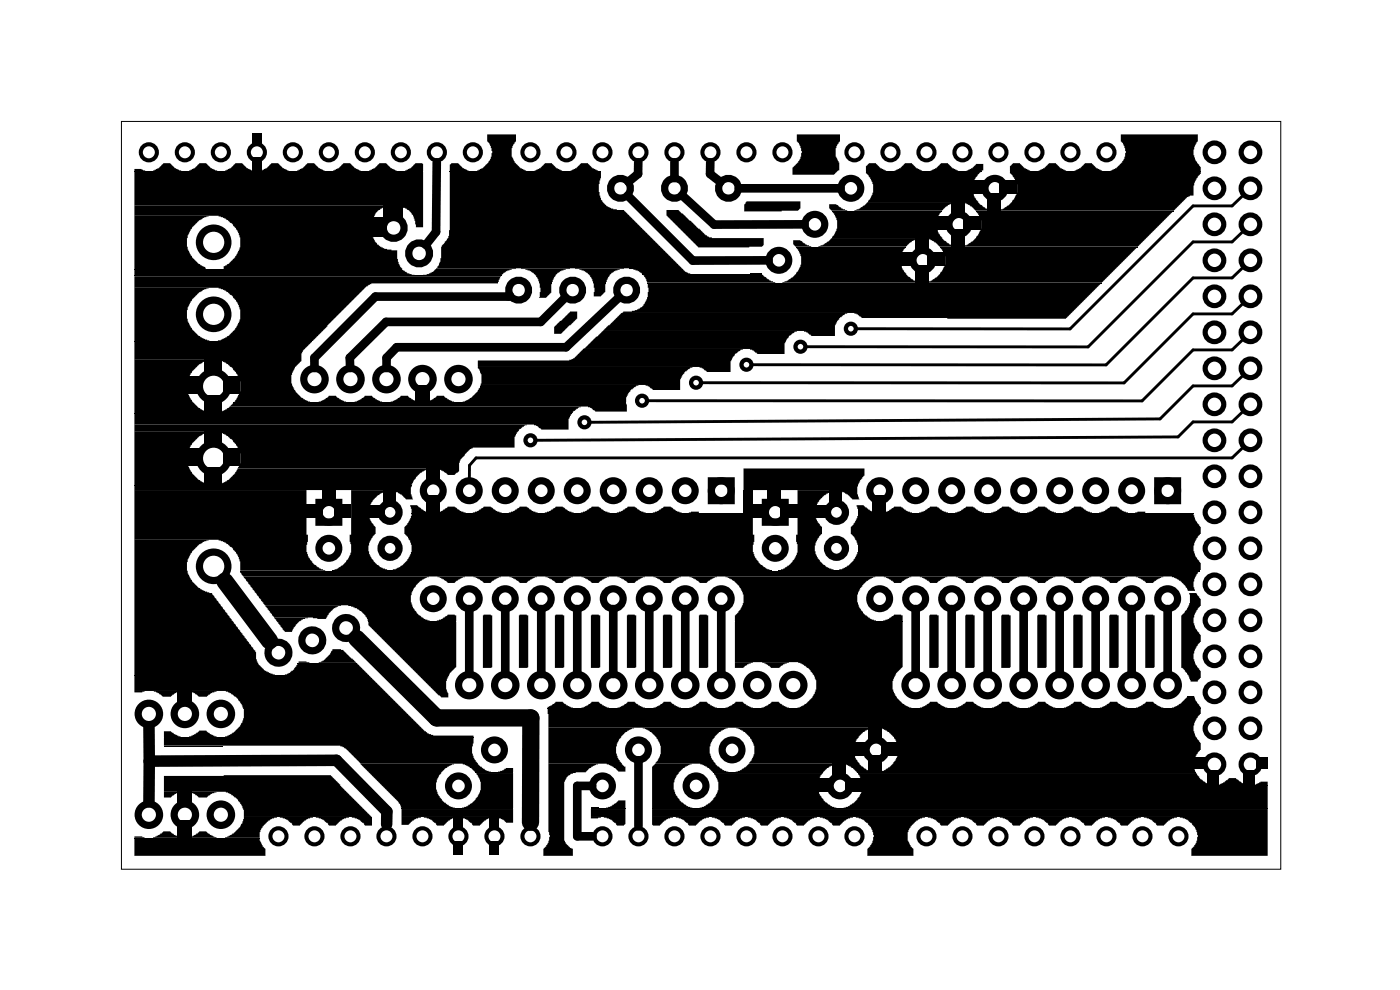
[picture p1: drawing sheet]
<svg xmlns="http://www.w3.org/2000/svg" width="99mm" height="70mm" viewBox="0 0 99 70" stroke-linecap="round" stroke-linejoin="round" font-family="sans-serif">
<g fill="none" stroke="#000" stroke-width=".07">
<path d="M8.6 8.6h81.8v52.7h-81.8zM9.5 12.1h20.4M9.5 19h18.9M9.5 19.5h25.9M31.7 12.1h10.7M45.3 19.4h8.5M45.7 20h32M56.2 17.4h7.7M58.7 14.9h7.7M61.1 12.1h8.1M66.3 17.4h13.9M68.9 14.9h13.9"/>
<path d="M71.3 12.1h13.4M9.5 24.1h12.5M9.5 29.2h30.9M9.5 34.2h19.5M16.5 28.4h27.7M29 36.2h24.1M60.5 36.2h23.7M9.5 47.7h16.5M9.5 59.1h8.8M11.6 52h21.8M11.6 52.6h4.1M17 40.3h67.6"/>
<path d="M21 46.8h4.2M23.5 40.2h30.9M26 43.8h6.2M28.3 57.1h7.9M33.6 54.5h2.6M38.6 50h46.1M41.7 57.1h2.4M46 57.1h43.4M50.3 54.5h7.7M51.8 43.8h11.9M54.9 40.2h29.8M60.5 54.5h23.9"/>
<path d="M60.8 55.4h28.6"/>
</g>
<g fill="#000">
<path d="M9.5 11.9h.5l.2 .2h-.7zM9.5 12.1h20.4v3.9h-.6v-.4l-.3-.6-.3-.3-.7-.2h-18.5zM9.5 14.5h18l-.8 .3-.2 .2-.2 .6a1.7 1.7 0 0 0 0 1.1l.3 .6h.1l.1 .1 .5 .2 .7 .1 .1 .8 .3 .5h-12.6v-.2l.3-.2 .5-.4 .4-.7v-.8l-.2-.3-.4-.6-.3-.3-.7-.3h-5.9zM9.5 15.2h5.2l-.6 .3-.6 .5-.3 .8v.6l.2 .6 .6 .6 .5 .2v.2h-5zM9.5 19h18.9l.3 .3 .5 .1h-19.7zM9.5 19.5h25.8l-.2 .5h-8.9l-.4 .2-3.7 3.9h-6.7l.7-.4 .5-.5 .4-.7v-.7l-.2-.3-.4-.6-.3-.3-.7-.3h-5.9zM10.8 12l.4-.1 .3-.4h.5l.3 .4 .5 .2zM13.3 12l.4-.1 .4-.4h.5l.3 .4 .4 .2zM15.9 12l.4-.1 .3-.4h.5l.3 .4 .4 .2zM17.8 9.4h.6v.8h-.6zM17.8 11.1h.6v1h-.6zM18.4 12l.4-.1 .3-.4h.5l.3 .4 .5 .2z"/>
<path d="M21 12l.4-.1 .3-.4h.5l.3 .4 .4 .2zM23.5 12l.4-.1 .3-.4h.5l.3 .4 .4 .2zM26.1 15.3h1.2v1.4h-1.2zM26 12l.4-.1 .4-.4h.5l.3 .4 .4 .2zM27.1 14.4h1.4v1.1h-1.4zM28.6 12l.4-.1 .3-.4 .6 .1v.5zM29.9 19.4l.4-.1 .3-.1 .2-.3h5.6l-.7 .2-.3 .3zM31.7 12.1h10.7l-.2 1.4 .3 .8 .3 .3 .3 .1 .9 .1 4.3 4.4 .4 .1h-3.4l-.3-.2-.6-.2h-13.6l.2-.2 .1-.5v-.8l.6-.8zM31.7 11.6l.1-.1h.5l.3 .4 .5 .2h-1.4zM34.4 9.5h2v.5l-.3 .4v.7l.2 .4 .3 .2 .5 .4h-3.4l.4-.2 .4-.4 .2-.4v-.4l-.2-.6-.1-.1zM36.8 18.9h3.4l-.6 .2-.4 .3-.3 .6v.7l-.4 .3h-.5a1.54 1.54 0 0 0 0-1.2l-.4-.6zM37.7 12l.4-.1 .3-.4h.5l.4 .4 .4 .2z"/>
<path d="M40.6 18.9l3.4 .1h-.3l-.5 .2-.4 .7-.1 .7-.3 .3h-.5v-.6l-.2-.7-.4-.5zM40.3 12l.4-.1 .3-.4h.5l.3 .4 .4 .2zM45.4 19.4h8.4l.5 .4 .4 .1h-9zM45.7 20h32l-2.5 2.5-14.4-.1-.3-.2-.2-.1h-16.4l.1-.1h.6l.3-.1 .5-.3 .3-.6zM47 14.8h.9l2.1 1.9 3.9 .1v.5l-.1 .1-.9 .1h-3.6l-2.3-2.3zM52.6 14.3l3.9-.1v.5l-.2 .2h-3.8v-.5zM53 19.3h.8zM56 17h.5l.3 .3 .4 .1h-1.1l-.1-.1zM56.2 9.5h3.1v.5l-.3 .4v.7l.2 .4v.5h-.1l-.2 .3h-3v-.5l.5-.5 .2-.5-.1-.5-.3-.3zM56.2 17.5h7.7l-.4 .6v.5l.1 .3 .5 .6 .8 .4h-9.7l.7-.3 .6-.8v-.7zM58.5 14.4h.5l.4 .3 .4 .2h-1.1l-.2-.2zM57.7 17.4l.4-.1 .6-.5h6.1l-.6 .3-.3 .3z"/>
<path d="M58.8 14.9h7.6l-.3 .6v.6l.1 .3 .4 .6 .8 .4h-1.1l-.3-.3-.6-.3h-6.7l.4-.7v-.6zM61.1 12.1h8.1l-.5 .7-.1 .7 .2 .5 .3 .4 .4 .3 .4 .2h-1.1l-.2-.3-.6-.3h-6.8l.4-.7v-.6zM60.3 14.8l.4-.1 .5-.4h6.1l-.6 .3-.2 .3zM61.2 11.6l.6-.1 .3 .4 .4 .2h-1.4v-.4zM63.4 17.8h1.2v1h-1.2zM63.1 12l.4-.1 .3-.4h.5l.4 .4 .4 .2zM64.6 16.7h.9v1.2h-.9zM64.6 18.7h.9v1.2h-.9zM65.5 17.8h1.2v1h-1.2zM66 15.3h1.1v.9h-1.1zM65.7 12l.4-.1 .3-.4h.5l.3 .4 .4 .2zM66.4 17.5h13.8l-2.4 2.4h-12.4l.7-.3 .5-.8 .1-.7z"/>
<path d="M67.1 14.2h1v1.1h-1zM67.1 16.2h1v1.2h-1zM68 15.3h1.2v.9h-1.2zM68.5 12.8h1.2v.9h-1.2zM68.2 12l.4-.1 .3-.3h.5v.4l-.1 .1zM68.9 14.9l13.8 .1-2.4 2.4h-12.4l.7-.3 .6-.8v-.8zM69.7 13.6h.9v1.3h-.9zM70.5 12.8h1.3v.9h-1.3zM71.3 12.1h13.4v.2l-.2 .1-.2 .5-.1 .9-.4 .1-1 1h-12.4l.8-.4 .4-.4 .2-.5-.1-.8zM71.3 11.7l.2-.2h.5l.3 .4 .4 .2h-1.4zM73.3 12l.4-.1 .3-.4h.5l.3 .4 .4 .2zM75.8 12l.4-.1 .3-.4h.5l.4 .4 .4 .2z"/>
<path d="M79.1 9.5h5.4v.5l-.2 .3-.1 .7 .2 .4 .3 .4v.3h-6.3l.4-.2 .2-.3 .4-.5v-.4l-.2-.6-.1-.1zM9.5 20.3h5.2l-.6 .3-.6 .5-.3 .6v.8l.3 .7 .5 .5 .8 .4h-5.3zM9.5 24.1h12.5l-.6 .6-.1 .2v.6l-.5 .4-.2 .5v.7l.3 .6 .4 .4 .6 .3h-5.4l.5-.8v-.7l-.4-.7-.7-.6-.5-.2h-5.9zM9.5 25.4h5.2l-.6 .3-.6 .5-.3 .6v.8l.3 .7 .5 .5 .8 .3h-5.3zM9.5 29.2h30.8l-.2 .3v.8h-1.9l-.3-.2-.2-.1h-28.2zM9.5 30h27.7l-.3 .1-.4 .4-.2 .3v.8h-2.9l-.2 .1-.7 .7-.1 .2v.7l-.3 .2h-.5l-.3-.2-.4-.2h-14.1l.2-.4v-.7l-.2-.3-.5-.7-.6-.4-.3-.1h-5.9zM9.5 30.5h5.2l-.6 .3-.6 .5-.3 .5v.8l.2 .7 .6 .5 .8 .4h-5.3zM9.5 34.3h19.5v.6l.1 .3h-.5l-.3-.3-.5-.3h-18.3zM9.5 34.6h12.1v3.1h.1l-.1 1.2 .2 .5 .4 .5 .7 .4h-5.9v-.7l-.4-.7-.5-.5-.7-.3h-5.9zM9.5 38.1h5.2l-.6 .3-.7 .6-.2 .7v.8l.3 .5 .5 .5 .5 .2 .5 .1 1.6 2.4 1.4 1.7 .1 .6 .1 .4 .5 .4 .7 .3h-9.9zM13.1 26.6h1.2v1.2h-1.2zM13.1 31.7h1.2v1.2h-1.2z"/>
<path d="M14.4 25.3h1.3v1.1h-1.3zM14.4 27.9h1.3v1.2h-1.3zM14.4 30.4h1.3v1.1h-1.3zM14.4 33h1.3v1.2h-1.3zM15.8 26.6h1.2v1.2h-1.2zM15.8 31.7h1.2v1.2h-1.2zM15.4 29.1h.2l.4-.2 .2-.2h24.8l-.5 .3-.1 .1zM16.3 28.6l.1-.2h27.8v.6h-2.2l-.3-.2-.2-.1h-25.3zM15.4 34.2h.2l.5-.3 .5-.5 .1-.3h13.6l-.6 .3-.5 .5-.2 .3zM21.5 35.6h1.2v1h-1.2zM22.7 34.5h1v1.1h-1zM22.5 28.3l.4-.1 .3-.3h.5l.3 .3 .4 .2z"/>
<path d="M23.6 35.6h1.2v1h-1.2zM24.8 34.6h2.5l-.6 .3-.4 .4-.3 .4v.7l.2 .5 .3 .3v.5l-.2 .1-.3 .5v.6l.2 .5 .4 .5 .7 .3h-3.7l.6-.3 .2-.2 .4-.7v-.6l-.1-.2v-.5h.1zM25 28.3l.5-.1 .2-.3h.5l.3 .3 .5 .2zM25.9 35.6h1.2v.9h-1.2zM27.1 34.5h.8v1.2h-.8zM27.6 28.3l.4-.1 .3-.3h.5l.2 .3 .5 .2zM28.9 35.6h.5l.5 .5 .4 .1h-1.3zM29 36.3h24.1v1.4h.1l-.1 1.2 .4 .8 .8 .5h-26.6l.7-.3 .3-.3 .3-.7v-.5l-.1-.3-.4-.4v-.5l.3-.3zM29.3 27.2h1v1.2h-1zM30.1 33h.9v1.1h-.9zM30.1 35h.9v1.2h-.9zM30.1 28.3l.5-.1 .2-.3h.5l.3 .3 .4 .2z"/>
<path d="M30.8 36.2l.4-.1 .4-.4h.5l.3 .4 .5 .1zM33.7 25.9h15.2l-.4 .1-.4 .4-.1 .4v.7h-1.9l-.3-.2-.2-.1h-11.7l.1-.8zM32.6 28.3l.7-.2 .4-.5 .2-.4h11.1l-.5 .3-.2 .2-.1 .3v.4zM33.4 36.2l.4-.1 .3-.4h.5l.4 .4 .4 .1zM35.9 36.2l.4-.1 .4-.4h.5l.3 .4 .4 .1zM38.4 36.2l.4-.1 .4-.4h.5l.4 .4 .4 .1zM39.3 22.8l.3-.2 .6-.6h.5v.5l-1.1 1.1h-.5v-.6zM33.7 25.4h6.5l.3-.1 .6-.7h11.3l-.5 .3-.2 .3-.2 .3v.7h-1.6l-.3-.2-.2-.1h-15.7zM41 36.2l.4-.1 .3-.4h.5l.4 .4 .4 .1zM41.2 24.6h.1l1.2-1.2h13.7l-.5 .3-.2 .2-.1 .3v.8h-2l-.2-.3-.3-.1zM42.6 23.3l.3-.4h.1l.8-.8h16l-.5 .3-.2 .2-.2 .3v.8h-1.7l-.2-.2-.3-.1zM43.5 36.2l.4-.1 .4-.4h.5l.3 .4 .5 .1z"/>
<path d="M46.1 36.2l.4-.1 .3-.4h.5l.4 .4 .4 .1zM48.6 36.2l.7-.1v.1zM52.5 33.1h8.5v.5l-.3 .3-.2 .4v.6l.1 .3h-.5l-.3-.3-.5-.3h-6.8zM52.5 34.6h.6v1.6h-.6zM53 35.6h1.2v1h-1.2zM54.2 34.5h.9v1.1h-.9zM55.1 35.6h1.2v1h-1.2zM56.3 34.6h2.5l-.7 .3-.3 .4-.3 .4v.7l.2 .5 .3 .3v.5l-.2 .1-.3 .5v.6l.3 .7 .5 .4 .5 .2h-3.7l.6-.3 .2-.2 .4-.7v-.6l-.1-.2v-.5h.1zM57.4 35.6h1.2v.9h-1.2zM58.5 34.5h.9v1.2h-.9zM60.4 35.6h.5l.5 .5 .4 .1h-1.3zM60.5 36.3h23.7l.2 .5 .3 .4v.5l-.3 .3-.2 .5 .1 .7 .4 .5v.5h-25.5l.7-.3 .3-.3 .3-.5v-.7l-.2-.5-.3-.2v-.5l.3-.3z"/>
<path d="M61.5 35h1v1.2h-1zM62.3 36.2l.4-.1 .4-.4h.5l.3 .4 .4 .1zM64.9 36.2l.4-.1 .3-.4h.5l.4 .4 .4 .1zM67.4 36.2l.4-.1 .4-.4h.5l.3 .4 .4 .1zM69.9 36.2l.4-.1 .4-.4h.5l.4 .4 .4 .1zM72.5 36.2l.4-.1 .3-.4h.5l.4 .4 .4 .1zM75 36.2l.4-.1 .4-.4h.5l.3 .4 .4 .1zM77.6 36.2l.4-.1 .3-.4h.5l.4 .4 .4 .1zM80.1 36.2l.7-.1v.1zM9.5 47.7h16.6l4.1 4 .4 .2h2.8v.1h-17.5l.4-.2 .5-.4 .3-.4 .1-.3v-.7l-.1-.2-.3-.5-.4-.3-.5-.2h-6.4zM9.5 48.8h.7l-.7 .1zM9.5 59h.5l.2 .1h-.7z"/>
<path d="M9.5 59.2h8.8l.2 .5 .2 .2v.5h-9.2zM10.9 48.8h1.8l-.4 .1-.2 .3h-.6l-.1-.2zM10.8 59.1l.5-.2 .2-.2h.5l.3 .2 .4 .2zM11.6 51.6h.5l.2 .2 .4 .2h-1.1zM11.6 52.1h21.8v.4l-.1 .2v.5l.1 .3 .5 .6 .7 .4h-1.1l-.2-.3-.7-.3h-7.2l-1-1.1-.4-.2h-12.4zM11.6 55.9h1.1l-.4 .1-.2 .3h-.5zM12.5 48.6h1v1.2h-1zM12.5 55.8h1v1.1h-1zM12.5 57.9h1v1.2h-1zM13.4 48.8h1.9l-.4 .1-.3 .3h-.6l-.1-.2zM13.4 55.9h1.9l-.4 .1-.3 .3h-.6l-.1-.2zM13.3 52l.5-.2 .3-.3h.5l.2 .3 .5 .2z"/>
<path d="M13.3 59.1l.5-.2 .3-.2h.5l.2 .2 .5 .2zM11.6 54.7h11.8l.6 .7v.1l2.2 2.1v.7h-.5v-.2l-.3-.3-.6-.2h-7.6v-.5l-.1-.3-.5-.5-.3-.3-.4-.1h-4.3zM17 40.3l67.6 .1-.2 .1-.2 .5v.4l.1 .3h-.5l-.1-.4-.4-.3-.6-.3h-65.5zM17.2 40.7h13.1l-.6 .3-.5 .5-.2 .5v.5l.4 .8 .5 .4 .4 .1h-4.4v-.2l-.4-.5-.3-.2-.6-.2h-5.9zM17.2 57.6l2.3 .1-.4 .1-.6 .5-.2 .4v.4h-2.4l.6-.3 .5-.4zM18.7 42.7l5.4 .1-.5 .1-.4 .4-.2 .4h-.6l-.3-.1h-2.8zM19.3 43.6h2.4h-.2l-.4 .2-.4 .5-.1 .3h-.5zM19.7 57.6l2.4 .1-.5 .1-.4 .5h-.5l-.1-.2-.3-.3zM20.1 47.6h.2l.4-.3 .3-.5h4.2l.8 .8zM21.1 46.7h.5l.2 .1h-.7zM22.3 57.6l2.3 .1-.4 .1-.5 .5h-.5l-.1-.2-.3-.3zM22.5 46.7l.3-.1 .5-.4 .2-.4h.6l.1 .1 .9 .9z"/>
<path d="M25.4 53.9h6.6l-.6 .3-.4 .5-.2 .5v.5l.1 .4 .4 .5 .4 .3 .4 .1h-3.8l-.2-.4zM26 43.9h6.2v3.2l-.5 .4-.2 .5v.6l.1 .3v.3h-.5l-.1-.1h-.1l-4.9-5zM28.3 57.1h7.9v.9h-.5l-.2-.2-.5-.2h-6.7zM28.3 57.6l1.4 .1-.5 .1-.4 .4h-.5zM29.9 57.6l2.3 .1-.4 .1-.5 .5h-.5v-.2l-.3-.3zM30.9 40.7h1.9l-.5 .2-.2 .2h-.5l-.3-.2zM30.8 43.8l.4-.1 .4-.3h.6v.4zM32 57.5h.7v1h-.7zM32 59.4h.7v.9h-.7zM32.4 57.6l2.4 .1-.5 .1-.4 .5h-.5l-.1-.2-.3-.3zM33.4 40.7h1.9l-.4 .2-.3 .2h-.5l-.2-.2zM33.6 54.5h2.6v2.5h-3.6l.7-.3 .6-.8v-.7z"/>
<path d="M34.1 43.4h.6v3.7h-.6zM34.5 57.5h.7v1h-.7zM34.5 59.4h.7v.9h-.7zM35.1 54.4h.3l.3-.2h.5v.3zM35.9 40.7h2l-.5 .2-.2 .2h-.5l-.3-.2zM36.6 43.4h.7l-.1 3.7h-.6zM38.5 40.7h1.9l-.4 .2-.3 .2h-.5l-.3-.2zM38.6 50h46.1v.4l-.3 .3-.2 .5 .1 .7 .4 .5v.5l-.3 .3-.2 .5v.4l.2 .4h-22.3l.7-.4 .4-.4 .2-.5v-.6l-.3-.6-.4-.4-.6-.3h-23.4zM38.7 51.3h6l-.6 .3-.3 .4-.3 .7v.5l.1 .3 .3 .4 .2 .2v.3h-.5l-.2-.2-.6-.3h-4.1zM38.7 53.9h3.5l-.6 .3-.3 .3h-.7l-.3 .1-.3 .2-.2 .4v4.1l.4 .5 .2 .1v.5h-2.1v-.5l.3-.3 .2-.5-.1-.4zM39.1 43.4h.7v3.7h-.7zM38.6 49.9l.3-.1 .3-.3h.5l.3 .3 .4 .2h-1.8z"/>
<path d="M41 40.7h2l-.5 .2-.3 .2h-.5l-.2-.2zM41.7 57h.5zM41.7 57.1h2.4v1l-.1 .2h-.5v-.2l-.3-.3-.4-.1-1.1-.1zM41.7 57.6l.7 .1h-.7zM41.7 43.4h.7l-.1 3.7h-.6zM41 49.9l.5-.1 .2-.3h.5l.3 .3 .5 .2zM43.6 40.7h1.9l-.5 .2-.2 .2h-.5l-.3-.2zM42.8 57l.4-.1 .4-.4h.5v.5zM44.2 43.4h.7l-.1 3.7h-.6zM43.6 49.9l.4-.1 .3-.3h.5l.2 .3 .5 .2zM45.3 51.3h6l-.6 .3-.4 .6-.2 .5v.5l.1 .4 .3 .4 .5 .3 .4 .2h-1.1l-.3-.3-.6-.3h-3.1l.3-.7v-.7l-.3-.5-.3-.4zM46 57.1h43.4v3.3h-5.3v-.5l.2-.2 .2-.4v-.6l-.4-.7h-.1l-.2-.2-.6-.2h-37.2z"/>
<path d="M46 57.6l1.5 .1-.5 .1-.4 .5h-.5zM46.1 40.7h1.9l-.4 .2-.3 .2h-.5l-.2-.2zM46.2 53.9h2.6l-.6 .3-.5 .5-.2 .5v.5l.2 .4 .3 .5 .4 .3 .5 .1h-2.9v-2.9zM46.8 43.4h.6v3.7h-.6zM46.1 49.9l.5-.1 .2-.3h.5l.3 .3 .4 .2zM47.7 57.6l2.3 .1-.4 .1-.5 .5h-.5l-.1-.2-.3-.3zM48.6 40.7h2l-.5 .2-.2 .2h-.5l-.3-.2zM49.3 43.4h.7l-.1 3.7h-.6zM48.6 49.9l.5-.1 .3-.3h.5l.2 .3 .5 .2zM50.2 57.6l2.4 .1-.5 .1-.5 .5h-.5v-.2l-.3-.3zM50.4 54.5h7.6l-.1 .2-.2 .5v.5l.1 .3 .5 .6 .7 .4h-9.6l.7-.3 .5-.8 .1-.7zM51.2 40.7h10.6l-.7 .3-.4 .5-.2 .4v.6l.1 .4 .4 .5 .4 .3 .4 .1h-10v-.4l.5-.4 .2-.4v-.7l-.3-.6-.4-.3z"/>
<path d="M51.8 43.9h11.9v3.2l-.5 .4-.2 .4v.7l.3 .7 .4 .4 .6 .3h-8l.6-.3 .6-.7 .1-.4v-.6l-.3-.5-.5-.5-.5-.3h-4.5zM51.8 46.7l1.3 .1-.4 .1-.2 .2h-.7zM51.2 49.9l.4-.1 .3-.3h.5l.3 .3 .4 .2zM52 51.3h9.5l-.6 .3-.5 .6-.2 .5v.5l.2 .4 .3 .4 .4 .3 .5 .2h-1.2l-.2-.3-.6-.3h-6.7l.3-.7v-.7l-.3-.5-.3-.4zM52.8 57.6l2.3 .1-.5 .1-.4 .5h-.5l-.1-.2-.3-.3zM51.9 54.4l.4-.1 .5-.4h6.2l-.6 .3-.3 .3zM53.8 46.7l1.9 .1-.4 .1-.3 .2h-.6l-.1-.1zM53.7 49.9l.5-.1 .2-.3h.5l.3 .3 .5 .2zM55.3 57.6l2.3 .1-.4 .1-.5 .5h-.5v-.2l-.3-.3zM57.6 54.9h1.2v1h-1.2zM57.8 57.6l2.4 .1-.5 .1-.4 .5h-.5l-.1-.2-.3-.3zM58.7 53.8h1v1.1h-1z"/>
<path d="M59.6 54.9h1.2v1h-1.2zM60.1 52.4h1.2v.9h-1.2zM60.4 57.6h4.9l-.6 .3-.5 .4-.2 .4v.6l.2 .4 .2 .2v.5h-3.2v-.5l.2-.2 .2-.4v-.6l-.4-.7h-.1l-.2-.2zM60.5 54.5h23.9l.3 .5 .8 .4h-24.7v-.4zM60.8 55.5h28.6v1.5h-29.9l.4-.1 .6-.5 .3-.5zM61.3 51.2h.9v1.2h-.9zM61.3 53.3h.9v1.2h-.9zM62.2 52.4h1.2v.9h-1.2zM62.4 40.7h1.9l-.5 .2-.2 .2h-.5l-.3-.2zM62.3 43.8l.4-.1 .4-.3h.6v.4zM64.9 40.7h1.9l-.4 .2-.3 .2h-.5l-.2-.2zM65.5 57.6l2.3 .1-.5 .1-.4 .5h-.5l-.1-.2-.3-.3z"/>
<path d="M65.6 43.4h.6v3.7h-.6zM64.9 49.9l.5-.1 .2-.3h.5l.3 .3 .4 .2zM67.4 40.7h2l-.5 .2-.2 .2h-.5l-.3-.2zM68 57.6l2.3 .1-.4 .1-.5 .5h-.5v-.2l-.3-.3zM68.2 43.4h.6l-.1 3.7h-.6zM67.4 49.9l.5-.1 .3-.3h.5l.2 .3 .5 .2zM70 40.7h1.9l-.4 .2-.3 .2h-.5l-.3-.2zM70.5 57.6l2.4 .1-.5 .1-.4 .5h-.5l-.1-.2-.3-.3zM70.6 43.4h.7v3.7h-.7zM70 49.9l.4-.1 .3-.3h.5l.3 .3 .4 .2zM72.5 40.7h2l-.5 .2-.3 .2h-.5l-.2-.2zM73.1 57.6l2.3 .1-.4 .1-.5 .5h-.5l-.1-.2-.3-.3z"/>
<path d="M73.2 43.4h.6v3.7h-.6zM72.5 49.9l.5-.1 .2-.3h.5l.3 .3 .5 .2zM75.1 40.7h1.9l-.5 .2-.2 .2h-.5l-.3-.2zM75.6 57.6l2.4 .1-.5 .1-.5 .5h-.5v-.2l-.3-.3zM75.7 43.4h.7l-.1 3.7h-.6zM75.1 49.9l.4-.1 .3-.3h.5l.2 .3 .5 .2zM77.6 40.7h1.9l-.4 .2-.3 .2h-.5l-.2-.2zM78.2 57.6l2.3 .1-.5 .1-.4 .5h-.5l-.1-.2-.3-.3zM78.3 43.4h.6v3.7h-.6zM77.6 49.9l.5-.1 .2-.3h.5l.3 .3 .4 .2zM80.1 40.7h2l-.5 .2-.2 .2h-.5l-.3-.2zM80.7 57.6l2.3 .1-.4 .1-.5 .5h-.5v-.2l-.3-.3z"/>
<path d="M80.8 43.4h.7l-.1 3.7h-.6zM80.1 49.9l.5-.1 .3-.3h.5l.2 .3 .5 .2zM82.7 49.9l.6-.2 .5-.5v-.1h.5l.1 .4 .3 .4v.1zM83.9 41.8h.5l.3 .4v.6l-.3 .3-.2 .5 .1 .7 .4 .5v.5l-.3 .3-.2 .5 .1 .7 .4 .5v.5l-.2 .2v.1h-.5l-.2-.6-.4-.4h-.1v-3.7l.3-.2 .3-.5zM84.1 53.5h1v.8h-1zM85.2 54.3h.8v1.1h-.8zM85.9 55.4l.5-.2 .3-.3h.5l.4 .4 .4 .1zM87.7 54.3h.9v1.1h-.9zM88.6 53.5h.8v.8h-.8zM88.4 55.4h.2l.3-.2h.5v.2z"/>
</g>
<g fill="#000">
<circle cx="80.7" cy="10.8" r=".95"/>
<circle cx="18.5" cy="56.2" r=".95"/>
</g>
<g fill="none" stroke="#000" stroke-width=".51">
<path d="M22.5 35.4h1.4v1.4h-1.4zM50.2 33.9h1.4v1.4h-1.4zM54 35.4h1.4v1.4h-1.4zM81.7 33.9h1.4v1.4h-1.4z"/>
<circle cx="15.1" cy="17.1" r="1"/>
<circle cx="27.8" cy="16.1" r=".74"/>
<circle cx="29.6" cy="17.9" r=".74"/>
<circle cx="43.8" cy="13.3" r=".7"/>
<circle cx="47.6" cy="13.3" r=".7"/>
<circle cx="51.4" cy="13.3" r=".7"/>
<circle cx="55" cy="18.4" r=".7"/>
<circle cx="57.5" cy="15.8" r=".7"/>
<circle cx="60" cy="13.3" r=".7"/>
<circle cx="65.1" cy="18.4" r=".7"/>
<circle cx="67.7" cy="15.8" r=".7"/>
<circle cx="70.2" cy="13.3" r=".7"/>
<circle cx="15.1" cy="32.3" r="1"/>
<circle cx="15.1" cy="27.3" r="1"/>
<circle cx="15.1" cy="22.2" r="1"/>
<circle cx="15.1" cy="40" r="1"/>
<circle cx="22.2" cy="26.7" r=".75"/>
<circle cx="23.2" cy="36.1" r=".7"/>
<circle cx="23.2" cy="38.7" r=".7"/>
<circle cx="24.7" cy="26.7" r=".75"/>
<circle cx="27.3" cy="26.7" r=".75"/>
<circle cx="27.5" cy="36.1" r=".64"/>
<circle cx="27.5" cy="38.7" r=".64"/>
<circle cx="29.8" cy="26.7" r=".75"/>
<circle cx="30.6" cy="34.6" r=".7"/>
<circle cx="32.3" cy="26.7" r=".75"/>
<circle cx="33.1" cy="34.6" r=".7"/>
<circle cx="35.6" cy="34.6" r=".7"/>
<circle cx="36.6" cy="20.5" r=".7"/>
<circle cx="38.2" cy="34.6" r=".7"/>
<circle cx="40.4" cy="20.5" r=".7"/>
<circle cx="40.7" cy="34.6" r=".7"/>
<circle cx="43.3" cy="34.6" r=".7"/>
<circle cx="44.2" cy="20.5" r=".7"/>
<circle cx="45.8" cy="34.6" r=".7"/>
<circle cx="48.3" cy="34.6" r=".7"/>
<circle cx="50.9" cy="34.6" r=".7"/>
<circle cx="54.7" cy="36.1" r=".7"/>
<circle cx="54.7" cy="38.7" r=".7"/>
<circle cx="59" cy="36.1" r=".64"/>
<circle cx="59" cy="38.7" r=".64"/>
<circle cx="62.1" cy="34.6" r=".7"/>
<circle cx="64.6" cy="34.6" r=".7"/>
<circle cx="67.1" cy="34.6" r=".7"/>
<circle cx="69.7" cy="34.6" r=".7"/>
<circle cx="72.2" cy="34.6" r=".7"/>
<circle cx="74.8" cy="34.6" r=".7"/>
<circle cx="77.3" cy="34.6" r=".7"/>
<circle cx="79.8" cy="34.6" r=".7"/>
<circle cx="82.4" cy="34.6" r=".7"/>
<circle cx="10.5" cy="57.5" r=".75"/>
<circle cx="10.5" cy="50.4" r=".75"/>
<circle cx="13" cy="57.5" r=".75"/>
<circle cx="13" cy="50.4" r=".75"/>
<circle cx="15.6" cy="57.5" r=".75"/>
<circle cx="15.6" cy="50.4" r=".75"/>
<circle cx="19.6" cy="46.1" r=".74"/>
<circle cx="22" cy="45.2" r=".74"/>
<circle cx="24.4" cy="44.3" r=".74"/>
<circle cx="30.6" cy="42.2" r=".7"/>
<circle cx="32.3" cy="55.5" r=".7"/>
<circle cx="33.1" cy="42.2" r=".7"/>
<circle cx="33.1" cy="48.3" r=".75"/>
<circle cx="34.9" cy="52.9" r=".7"/>
<circle cx="35.6" cy="42.2" r=".7"/>
<circle cx="35.6" cy="48.3" r=".75"/>
<circle cx="38.2" cy="42.2" r=".7"/>
<circle cx="38.2" cy="48.3" r=".75"/>
<circle cx="40.7" cy="42.2" r=".7"/>
<circle cx="40.7" cy="48.3" r=".75"/>
<circle cx="42.5" cy="55.5" r=".7"/>
<circle cx="43.3" cy="42.2" r=".7"/>
<circle cx="43.3" cy="48.3" r=".75"/>
<circle cx="45" cy="52.9" r=".7"/>
<circle cx="45.8" cy="42.2" r=".7"/>
<circle cx="45.8" cy="48.3" r=".75"/>
<circle cx="48.3" cy="42.2" r=".7"/>
<circle cx="48.3" cy="48.3" r=".75"/>
<circle cx="49.1" cy="55.5" r=".7"/>
<circle cx="50.9" cy="42.2" r=".7"/>
<circle cx="50.9" cy="48.3" r=".75"/>
<circle cx="51.7" cy="52.9" r=".7"/>
<circle cx="53.4" cy="48.3" r=".75"/>
<circle cx="56" cy="48.3" r=".75"/>
<circle cx="59.3" cy="55.5" r=".7"/>
<circle cx="61.8" cy="52.9" r=".7"/>
<circle cx="62.1" cy="42.2" r=".7"/>
<circle cx="64.6" cy="48.3" r=".75"/>
<circle cx="64.6" cy="42.2" r=".7"/>
<circle cx="67.1" cy="48.3" r=".75"/>
<circle cx="67.1" cy="42.2" r=".7"/>
<circle cx="69.7" cy="48.3" r=".75"/>
<circle cx="69.7" cy="42.2" r=".7"/>
<circle cx="72.2" cy="48.3" r=".75"/>
<circle cx="72.2" cy="42.2" r=".7"/>
<circle cx="74.8" cy="48.3" r=".75"/>
<circle cx="74.8" cy="42.2" r=".7"/>
<circle cx="77.3" cy="48.3" r=".75"/>
<circle cx="77.3" cy="42.2" r=".7"/>
<circle cx="79.8" cy="48.3" r=".75"/>
<circle cx="79.8" cy="42.2" r=".7"/>
<circle cx="82.4" cy="48.3" r=".75"/>
<circle cx="82.4" cy="42.2" r=".7"/>
</g>
<g fill="none" stroke="#000" stroke-width=".3">
<circle cx="37.4" cy="31.1" r=".35"/>
<circle cx="41.2" cy="29.8" r=".35"/>
<circle cx="45.3" cy="28.3" r=".35"/>
<circle cx="49.1" cy="27" r=".35"/>
<circle cx="52.7" cy="25.7" r=".35"/>
<circle cx="56.5" cy="24.5" r=".35"/>
<circle cx="60" cy="23.2" r=".35"/>
</g>
<g fill="none" stroke="#000" stroke-width=".29">
<circle cx="10.5" cy="10.7" r=".57"/>
<circle cx="13" cy="10.7" r=".57"/>
<circle cx="15.6" cy="10.7" r=".57"/>
<circle cx="18.1" cy="10.7" r=".57"/>
<circle cx="20.7" cy="10.7" r=".57"/>
<circle cx="23.2" cy="10.7" r=".57"/>
<circle cx="25.7" cy="10.7" r=".57"/>
<circle cx="28.3" cy="10.7" r=".57"/>
<circle cx="30.8" cy="10.7" r=".57"/>
<circle cx="33.4" cy="10.7" r=".57"/>
<circle cx="37.4" cy="10.7" r=".57"/>
<circle cx="40" cy="10.7" r=".57"/>
<circle cx="42.5" cy="10.7" r=".57"/>
<circle cx="45" cy="10.7" r=".57"/>
<circle cx="47.6" cy="10.7" r=".57"/>
<circle cx="50.1" cy="10.7" r=".57"/>
<circle cx="52.7" cy="10.7" r=".57"/>
<circle cx="55.2" cy="10.7" r=".57"/>
<circle cx="60.3" cy="10.7" r=".57"/>
<circle cx="62.8" cy="10.7" r=".57"/>
<circle cx="65.4" cy="10.7" r=".57"/>
<circle cx="67.9" cy="10.7" r=".57"/>
<circle cx="70.4" cy="10.7" r=".57"/>
<circle cx="73" cy="10.7" r=".57"/>
<circle cx="75.5" cy="10.7" r=".57"/>
<circle cx="78.1" cy="10.7" r=".57"/>
<circle cx="19.6" cy="59" r=".57"/>
<circle cx="22.2" cy="59" r=".57"/>
<circle cx="24.7" cy="59" r=".57"/>
<circle cx="27.3" cy="59" r=".57"/>
<circle cx="29.8" cy="59" r=".57"/>
<circle cx="32.3" cy="59" r=".57"/>
<circle cx="34.9" cy="59" r=".57"/>
<circle cx="37.4" cy="59" r=".57"/>
<circle cx="42.5" cy="59" r=".57"/>
<circle cx="45" cy="59" r=".57"/>
<circle cx="47.6" cy="59" r=".57"/>
<circle cx="50.1" cy="59" r=".57"/>
<circle cx="52.7" cy="59" r=".57"/>
<circle cx="55.2" cy="59" r=".57"/>
<circle cx="57.7" cy="59" r=".57"/>
<circle cx="60.3" cy="59" r=".57"/>
<circle cx="65.4" cy="59" r=".57"/>
<circle cx="67.9" cy="59" r=".57"/>
<circle cx="70.4" cy="59" r=".57"/>
<circle cx="73" cy="59" r=".57"/>
<circle cx="75.5" cy="59" r=".57"/>
<circle cx="78.1" cy="59" r=".57"/>
<circle cx="80.6" cy="59" r=".57"/>
<circle cx="83.1" cy="59" r=".57"/>
</g>
<g fill="none" stroke="#000" stroke-width=".36">
<circle cx="85.7" cy="13.3" r=".66"/>
<circle cx="85.7" cy="10.7" r=".66"/>
<circle cx="85.7" cy="18.4" r=".66"/>
<circle cx="85.7" cy="15.8" r=".66"/>
<circle cx="88.2" cy="13.3" r=".66"/>
<circle cx="88.2" cy="10.7" r=".66"/>
<circle cx="88.2" cy="15.8" r=".66"/>
<circle cx="88.2" cy="18.4" r=".66"/>
<circle cx="85.7" cy="28.5" r=".66"/>
<circle cx="85.7" cy="23.4" r=".66"/>
<circle cx="85.7" cy="26" r=".66"/>
<circle cx="85.7" cy="20.9" r=".66"/>
<circle cx="85.7" cy="33.6" r=".66"/>
<circle cx="85.7" cy="31.1" r=".66"/>
<circle cx="85.7" cy="36.1" r=".66"/>
<circle cx="85.7" cy="38.7" r=".66"/>
<circle cx="88.2" cy="28.5" r=".66"/>
<circle cx="88.2" cy="20.9" r=".66"/>
<circle cx="88.2" cy="26" r=".66"/>
<circle cx="88.2" cy="23.4" r=".66"/>
<circle cx="88.2" cy="33.6" r=".66"/>
<circle cx="88.2" cy="31.1" r=".66"/>
<circle cx="88.2" cy="36.1" r=".66"/>
<circle cx="88.2" cy="38.7" r=".66"/>
<circle cx="85.7" cy="43.8" r=".66"/>
<circle cx="85.7" cy="48.8" r=".66"/>
<circle cx="85.7" cy="46.3" r=".66"/>
<circle cx="85.7" cy="41.2" r=".66"/>
<circle cx="85.7" cy="53.9" r=".66"/>
<circle cx="85.7" cy="51.4" r=".66"/>
<circle cx="88.2" cy="46.3" r=".66"/>
<circle cx="88.2" cy="48.8" r=".66"/>
<circle cx="88.2" cy="41.2" r=".66"/>
<circle cx="88.2" cy="43.8" r=".66"/>
<circle cx="88.2" cy="53.9" r=".66"/>
<circle cx="88.2" cy="51.4" r=".66"/>
</g>
<g fill="none" stroke="#000" stroke-width=".61">
<path d="M30.8 11.5v4.9l-.8 .9M44.3 13.8l4.6 4.6h5.3M45 11.5v.8l-.7 .5M47.6 11.5v1.1M48.1 13.8l2.3 2h6.4M50.1 11.5v.8l.7 .5M59.3 13.3h-7.2M36 20.9h-9.5l-4.3 4.3v.8M39.9 21l-1.7 1.7h-11l-2.5 2.5v.8M43.7 21l-3.8 3.5h-11.9l-.7 .7v.8M33.1 43v4.6M35.6 43v4.6"/>
<path d="M38.2 43v4.6M40.7 43v4.6M41.8 55.5h-1.1v3.5h1.1M43.3 43v4.6M45 53.6v4.7M45.8 43v4.6M48.3 43v4.6M50.9 43v4.6M64.6 43v4.6M67.1 43v4.6M69.7 43v4.6M72.2 43v4.6"/>
<path d="M74.8 43v4.6M77.3 43v4.6M79.8 43v4.6M82.4 43v4.6"/>
</g>
<path d="M15.9 41l3.1 4.2M25.2 45l5.6 5.7h6.7l-.1 7.3" fill="none" stroke="#000" stroke-width="1.2"/>
<path d="M87.8 13.7l-.9 .8h-2.7l-8.7 8.7h-15.1M87.8 16.3l-.9 .8h-2.7l-7.4 7.4h-20M87.8 18.8l-.9 .8h-2.7l-6.2 6.1h-25M87.8 21.3l-.9 .8h-2.7l-4.9 4.9h-29.8M87.8 23.9l-.9 .8h-2.7l-3.6 3.6h-35M87.8 29l-.9 .8h-2.7l-1.1 1-45.3 .3M87.8 31.5l-.9 .8h-53.3l-.5 .5v1.2M87.8 26.4l-.9 .8h-2.7l-2.4 2.4-40.2 .2" fill="none" stroke="#000" stroke-width=".2"/>
<path d="M10.5 51.3v2.4M10.5 53.7v2.9M10.5 53.7l13.2-.1 3.6 3.7v.9" fill="none" stroke="#000" stroke-width=".81"/>
</svg>
